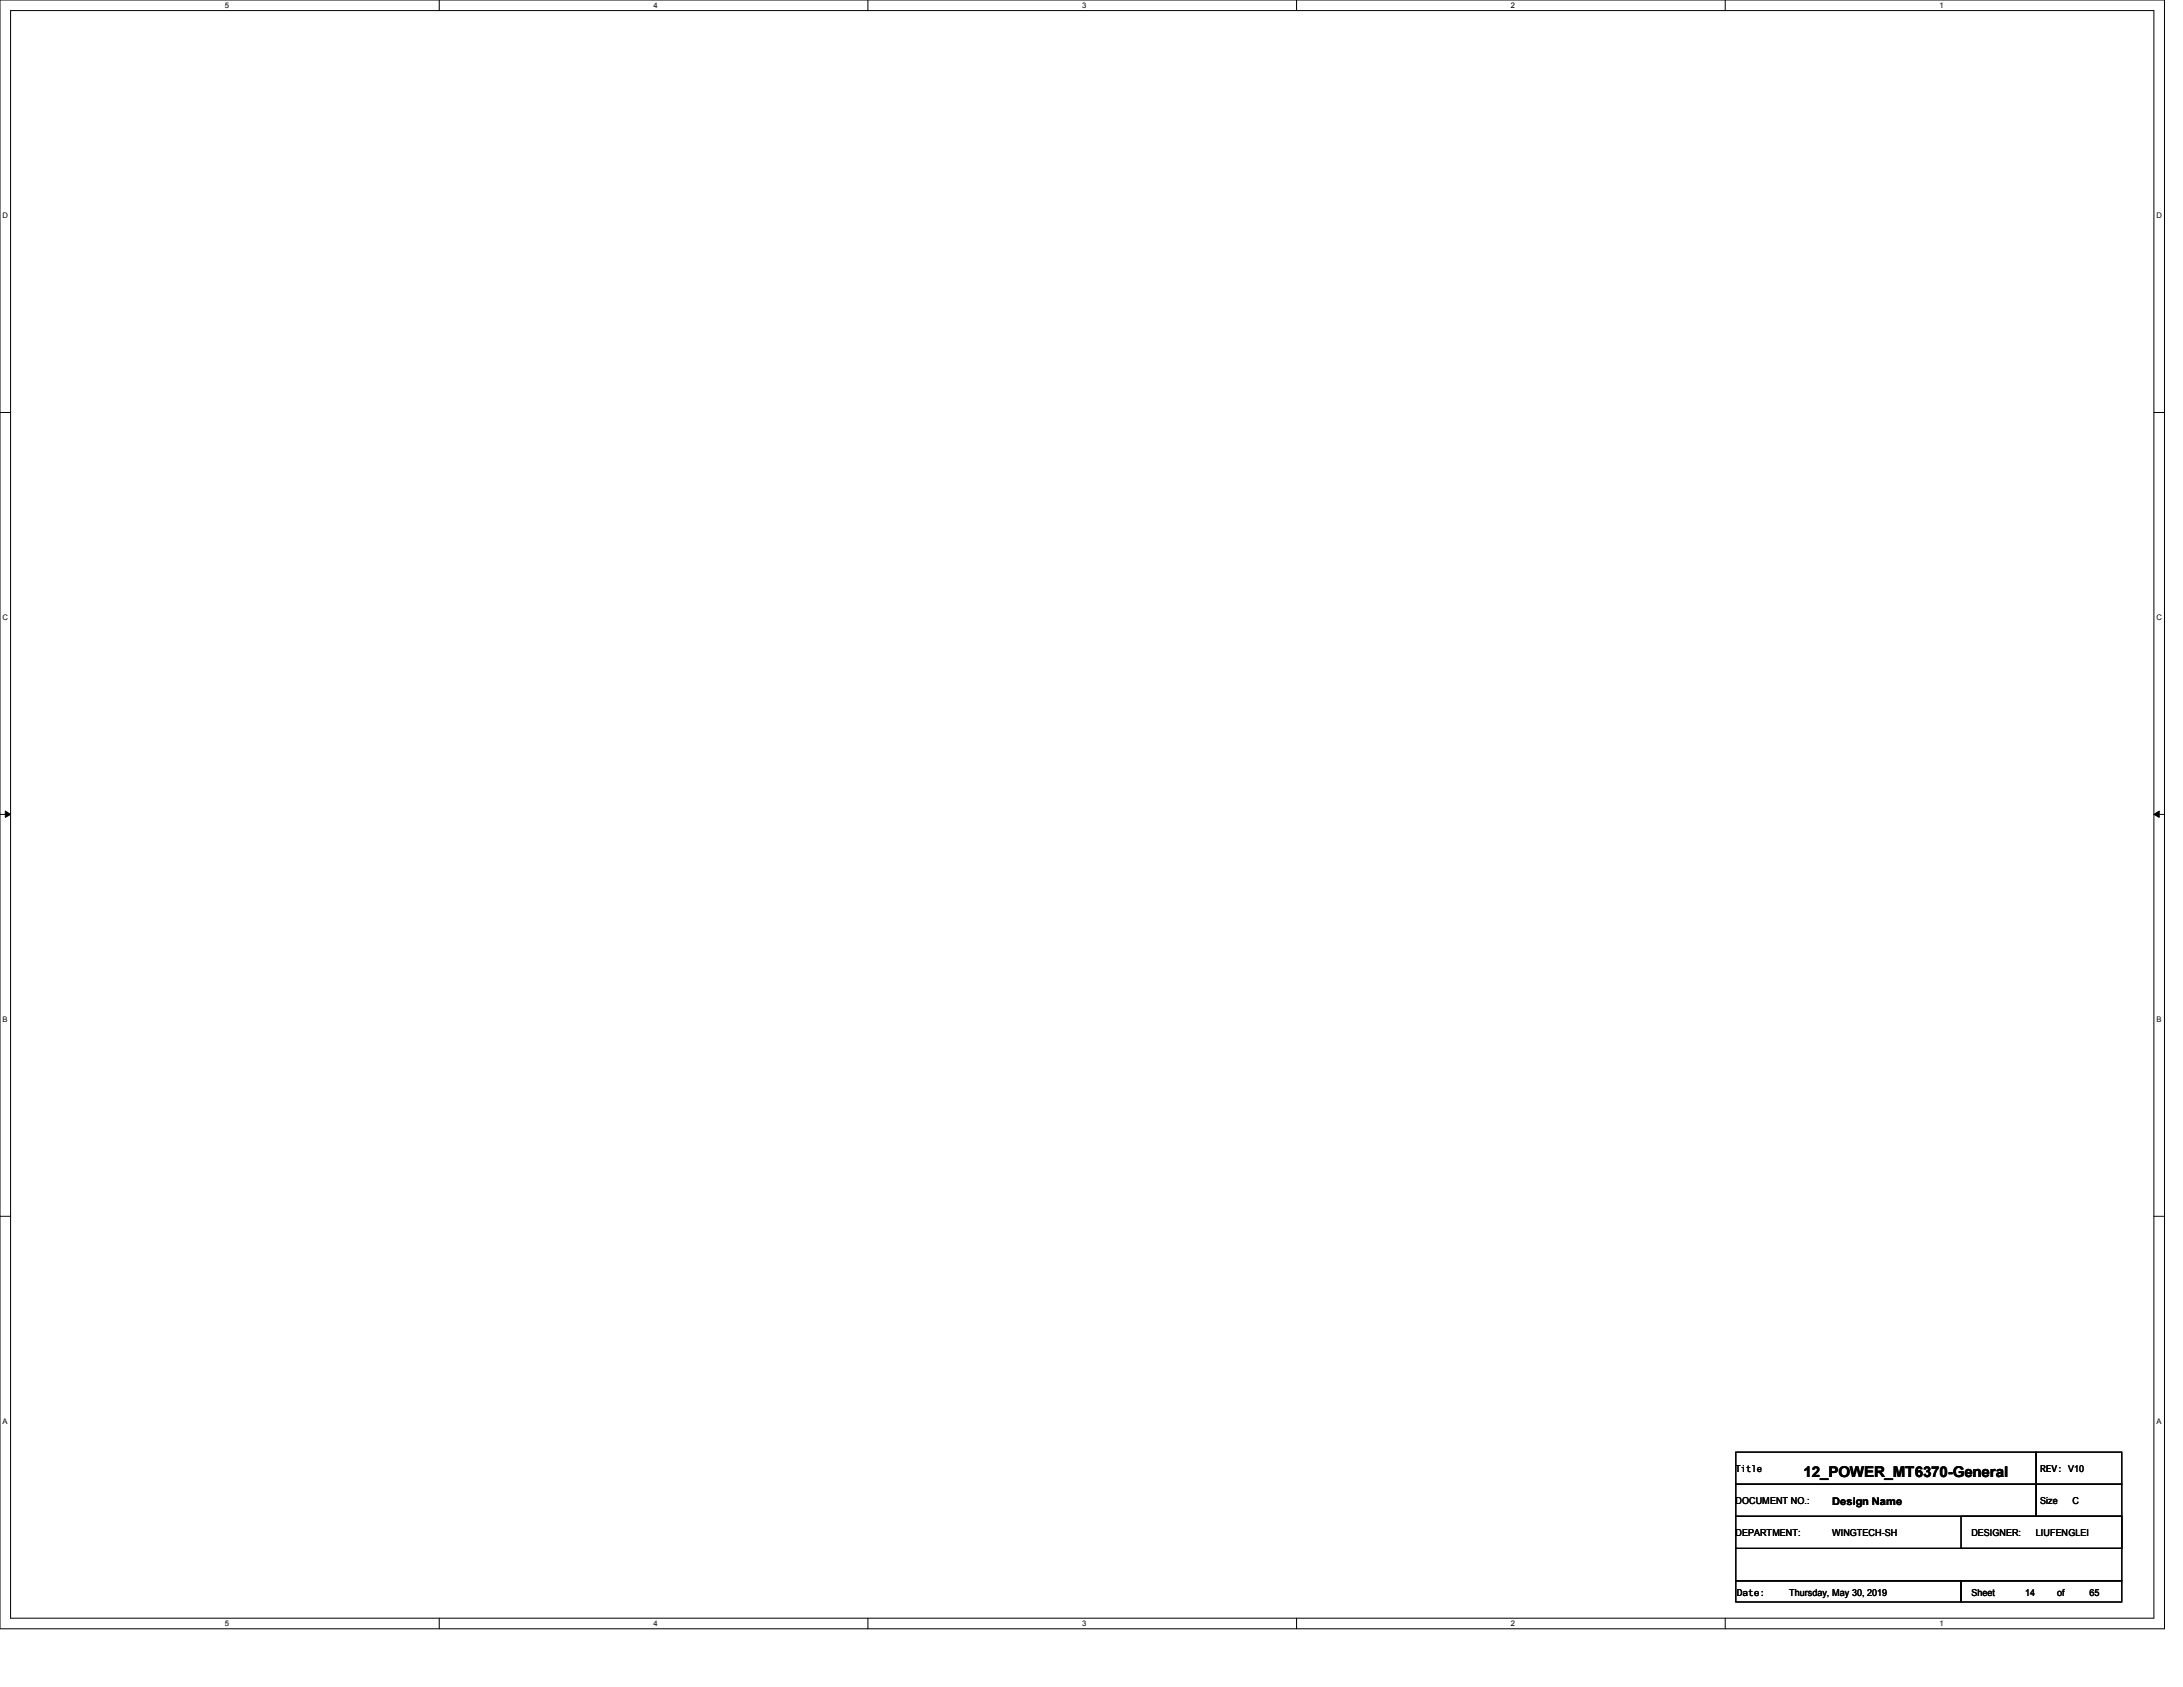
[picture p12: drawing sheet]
<svg xmlns="http://www.w3.org/2000/svg" width="279mm" height="216mm" viewBox="0 0 279 216" stroke-linecap="round" stroke-linejoin="round" font-family="sans-serif">
<defs><g id="words">
<text font-size="1.9" x="230.8" y="189">12_POWER_MT6370-General</text>
<text font-size="1.4" x="234.5" y="192.6">Design Name</text>
<g font-size="1.2">
<text x="222.1" y="188.3">Title</text>
<text x="261.1" y="188.3">REV: V10</text>
<text x="222.1" y="192.4">DOCUMENT NO.:</text>
<text x="222.1" y="196.6">DEPARTMENT:</text>
<text x="234.5" y="196.6">WINGTECH-SH</text>
<text x="252.3" y="196.6">DESIGNER:</text>
<text x="260.6" y="196.6">LIUFENGLEI</text>
<text x="261.1" y="192.4">Size</text>
<text x="265.2" y="192.4">C</text>
<text x="222.3" y="204.3">Date:</text>
<text x="229" y="204.3">Thursday, May 30, 2019</text>
<text x="252.3" y="204.3">Sheet</text>
<text x="259.2" y="204.3">14</text>
<text x="263.3" y="204.3">of</text>
<text x="267.4" y="204.3">65</text>
</g>
<g font-size="1">
<text x="28.8" y="1">5</text>
<text x="83.6" y="1">4</text>
<text x="138.5" y="1">3</text>
<text x="193.4" y="1">2</text>
<text x="248.2" y="1">1</text>
<text x=".3" y="27.9">D</text>
<text x="276" y="27.9">D</text>
<text x=".3" y="79.4">C</text>
<text x="276" y="79.4">C</text>
<text x=".3" y="130.8">B</text>
<text x="276" y="130.8">B</text>
<text x=".3" y="182.2">A</text>
<text x="276" y="182.2">A</text>
<text x="28.8" y="208.1">5</text>
<text x="83.6" y="208.1">4</text>
<text x="138.5" y="208.1">3</text>
<text x="193.4" y="208.1">2</text>
<text x="248.2" y="208.1">1</text>
</g>
</g></defs>
<path d="M0 0h277v208.4h-277zM1.4 1.4h274.3v205.7h-274.3z" fill="none" stroke="#000" stroke-width=".13"/>
<g fill="#fff">
<path d="M28.8 .1h.5v1.1h-.5z"/>
<path d="M28.8 207.2h.5v1.1h-.5z"/>
</g>
<path d="M56.2 0v1.4M56.2 207.1v1.3" fill="none" stroke="#000" stroke-width=".13"/>
<g fill="#fff">
<path d="M83.7 .1h.5v1.1h-.5z"/>
<path d="M83.7 207.2h.5v1.1h-.5z"/>
</g>
<path d="M111.1 0v1.4M111.1 207.1v1.3" fill="none" stroke="#000" stroke-width=".13"/>
<g fill="#fff">
<path d="M138.5 .1h.6v1.1h-.6z"/>
<path d="M138.5 207.2h.6v1.1h-.6z"/>
</g>
<path d="M165.9 0v1.4M165.9 207.1v1.3" fill="none" stroke="#000" stroke-width=".13"/>
<g fill="#fff">
<path d="M193.4 .1h.5v1.1h-.5z"/>
<path d="M193.4 207.2h.5v1.1h-.5z"/>
</g>
<path d="M220.8 0v1.4M220.8 207.1v1.3" fill="none" stroke="#000" stroke-width=".13"/>
<g fill="#fff">
<path d="M248.2 .1h.6v1.1h-.6z"/>
<path d="M248.2 207.2h.6v1.1h-.6z"/>
<path d="M.3 27.1h.8v1.1h-.8z"/>
<path d="M276 27.1h.7v1.1h-.7z"/>
<path d="M.3 78.5h.8v1.1h-.8z"/>
<path d="M276 78.5h.7v1.1h-.7z"/>
</g>
<path d="M0 52.8h1.4M275.7 52.8h1.3" fill="none" stroke="#000" stroke-width=".13"/>
<g fill="#fff">
<path d="M.3 129.9h.7v1.1h-.7z"/>
<path d="M276 129.9h.6v1.1h-.6z"/>
</g>
<path d="M0 104.2h1.4M275.7 104.2h1.3" fill="none" stroke="#000" stroke-width=".13"/>
<path d="M.7 103.8l.7 .4-.7 .4zM275.7 104.2l.7-.4v.8z" fill="#000" stroke="#000" stroke-width=".13"/>
<g fill="#fff">
<path d="M.3 181.4h.7v1.1h-.7z"/>
<path d="M276 181.4h.6v1.1h-.6z"/>
</g>
<path d="M0 155.7h1.4M275.7 155.7h1.3M222.2 185.8h38.4v4.1h-38.4zM222.2 189.9h38.4v4.2h-38.4zM222.2 198.2h49.4v4.1h-49.4zM222.2 194.1h49.4v4.1h-49.4zM251 194.1h20.6v4.1h-20.6zM260.6 185.8h11v4.1h-11zM260.6 189.9h11v4.2h-11zM222.2 202.3h28.8v2.7h-28.8zM251 202.3h20.6v2.7h-20.6z" fill="none" stroke="#000" stroke-width=".13"/>
<use href="#words"/>
</svg>
